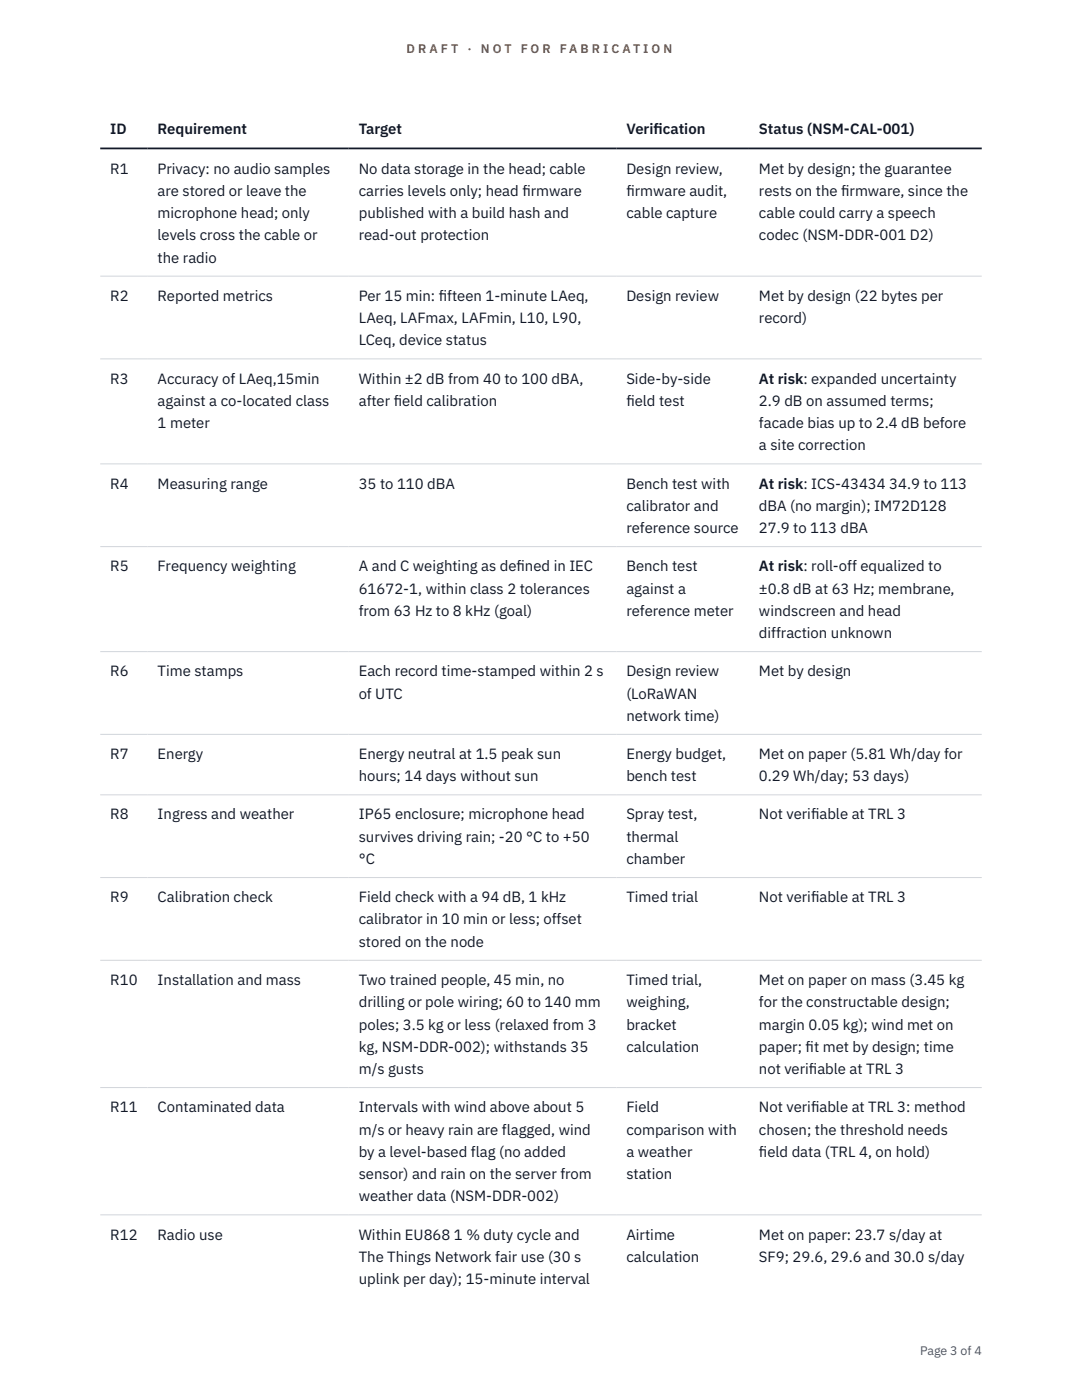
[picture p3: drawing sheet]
<svg xmlns="http://www.w3.org/2000/svg" width="216mm" height="279mm" viewBox="0 0 216 279" stroke-linecap="round" stroke-linejoin="round" font-family="sans-serif">
<defs><g id="words">
<g font-size="3" fill="#111827">
<text x="22" y="26.8">ID</text>
<text x="31.5" y="26.8">Requirement</text>
<text x="71.6" y="26.8">Target</text>
<text x="125" y="26.8">Verif</text>
<text x="130.4" y="26.8">ication</text>
<text x="151.4" y="26.8">Status (NSM-CAL-001)</text>
<text x="22" y="34.6">R1</text>
<text x="31.5" y="34.6">Privacy: no audio samples</text>
<text x="71.6" y="34.6">No data storage in the head; cable</text>
<text x="125" y="34.6">Design review,</text>
<text x="151.4" y="34.6">Met by design; the guarantee</text>
<text x="31.5" y="39.1">are stored or leave the</text>
<text x="71.6" y="39.1">carries levels only; head f</text>
<text x="104.2" y="39.1">irmware</text>
<text x="125" y="39.1">f</text>
<text x="125" y="39.1">irmware audit,</text>
<text x="151.4" y="39.1">rests on the f</text>
<text x="167.8" y="39.1">irmware, since the</text>
<text x="31.5" y="43.5">microphone head; only</text>
<text x="31.5" y="48">levels cross the cable or</text>
<text x="71.6" y="43.5">published with a build hash and</text>
<text x="71.6" y="48">read-out protection</text>
<text x="125" y="43.5">cable capture</text>
<text x="151.4" y="43.5">cable could carry a speech</text>
<text x="151.4" y="48">codec (NSM-DDR-001 D2)</text>
<text x="31.5" y="52.4">the radio</text>
<text x="22" y="60">R2</text>
<text x="31.5" y="60">Reported metrics</text>
<text x="71.6" y="60">Per 15 min: f</text>
<text x="71.6" y="64.5">LAeq, LAFmax, LAFmin, L10, L90,</text>
<text x="87.6" y="60">ifteen 1-minute LAeq,</text>
<text x="125" y="60">Design review</text>
<text x="151.4" y="60">Met by design (22 bytes per</text>
<text x="151.4" y="64.5">record)</text>
<text x="71.6" y="68.9">LCeq, device status</text>
<text x="22" y="76.5">R3</text>
<text x="31.5" y="76.5">Accuracy of LAeq,15min</text>
<text x="71.6" y="76.5">Within ±2 dB from 40 to 100 dBA,</text>
<text x="125" y="76.5">Side-by-side</text>
<text x="151.4" y="76.5">At risk: expanded uncertainty</text>
<text x="31.5" y="81">against a co-located class</text>
<text x="71.6" y="81">after f</text>
<text x="78.6" y="81">ield calibration</text>
<text x="125" y="81">f</text>
<text x="125" y="81">ield test</text>
<text x="151.4" y="81">2.9 dB on assumed terms;</text>
<text x="31.5" y="85.4">1 meter</text>
<text x="151.4" y="85.4">facade bias up to 2.4 dB before</text>
<text x="151.4" y="89.9">a site correction</text>
<text x="22" y="97.5">R4</text>
<text x="31.5" y="97.5">Measuring range</text>
<text x="71.6" y="97.5">35 to 110 dBA</text>
<text x="125" y="97.5">Bench test with</text>
<text x="125" y="101.9">calibrator and</text>
<text x="151.4" y="97.5">At risk: ICS-43434 34.9 to 113</text>
<text x="151.4" y="101.9">dBA (no margin); IM72D128</text>
<text x="125" y="106.4">reference source</text>
<text x="151.4" y="106.4">27.9 to 113 dBA</text>
<text x="22" y="114">R5</text>
<text x="31.5" y="114">Frequency weighting</text>
<text x="71.6" y="114">A and C weighting as def</text>
<text x="71.6" y="118.5">61672-1, within class 2 tolerances</text>
<text x="103.1" y="114">ined in IEC</text>
<text x="125" y="114">Bench test</text>
<text x="125" y="118.5">against a</text>
<text x="151.4" y="114">At risk: roll-off equalized to</text>
<text x="151.4" y="118.5">±0.8 dB at 63 Hz; membrane,</text>
<text x="71.6" y="122.9">from 63 Hz to 8 kHz (goal)</text>
<text x="125" y="122.9">reference meter</text>
<text x="151.4" y="122.9">windscreen and head</text>
<text x="151.4" y="127.3">diffraction unknown</text>
<text x="22" y="135">R6</text>
<text x="31.5" y="135">Time stamps</text>
<text x="71.6" y="135">Each record time-stamped within 2 s</text>
<text x="125" y="135">Design review</text>
<text x="151.4" y="135">Met by design</text>
<text x="71.6" y="139.4">of UTC</text>
<text x="125" y="139.4">(LoRaWAN</text>
<text x="125" y="143.9">network time)</text>
<text x="22" y="151.5">R7</text>
<text x="31.5" y="151.5">Energy</text>
<text x="71.6" y="151.5">Energy neutral at 1.5 peak sun</text>
<text x="71.6" y="155.9">hours; 14 days without sun</text>
<text x="125" y="151.5">Energy budget,</text>
<text x="125" y="155.9">bench test</text>
<text x="151.4" y="151.5">Met on paper (5.81 Wh/day for</text>
<text x="151.4" y="155.9">0.29 Wh/day; 53 days)</text>
<text x="22" y="163.5">R8</text>
<text x="31.5" y="163.5">Ingress and weather</text>
<text x="71.6" y="163.5">IP65 enclosure; microphone head</text>
<text x="71.6" y="168">survives driving rain; -20 °C to +50</text>
<text x="125" y="163.5">Spray test,</text>
<text x="125" y="168">thermal</text>
<text x="151.4" y="163.5">Not verif</text>
<text x="161.8" y="163.5">iable at TRL 3</text>
<text x="71.6" y="172.4">°C</text>
<text x="125" y="172.4">chamber</text>
<text x="22" y="180.1">R9</text>
<text x="31.5" y="180.1">Calibration check</text>
<text x="71.6" y="180.1">Field check with a 94 dB, 1 kHz</text>
<text x="71.6" y="184.5">calibrator in 10 min or less; offset</text>
<text x="125" y="180.1">Timed trial</text>
<text x="151.4" y="180.1">Not verif</text>
<text x="161.8" y="180.1">iable at TRL 3</text>
<text x="71.6" y="188.9">stored on the node</text>
<text x="22" y="196.6">R10</text>
<text x="31.5" y="196.6">Installation and mass</text>
<text x="71.6" y="196.6">Two trained people, 45 min, no</text>
<text x="125" y="196.6">Timed trial,</text>
<text x="151.4" y="196.6">Met on paper on mass (3.45 kg</text>
<text x="71.6" y="201">drilling or pole wiring; 60 to 140 mm</text>
<text x="125" y="201">weighing,</text>
<text x="151.4" y="201">for the constructable design;</text>
<text x="71.6" y="205.5">poles; 3.5 kg or less (relaxed from 3</text>
<text x="71.6" y="209.9">kg, NSM-DDR-002); withstands 35</text>
<text x="125" y="205.5">bracket</text>
<text x="125" y="209.9">calculation</text>
<text x="151.4" y="205.5">margin 0.05 kg); wind met on</text>
<text x="151.4" y="209.9">paper; f</text>
<text x="160.7" y="209.9">it met by design; time</text>
<text x="71.6" y="214.3">m/s gusts</text>
<text x="151.4" y="214.3">not verif</text>
<text x="161.4" y="214.3">iable at TRL 3</text>
<text x="22" y="222">R11</text>
<text x="31.5" y="222">Contaminated data</text>
<text x="71.6" y="222">Intervals with wind above about 5</text>
<text x="125" y="222">Field</text>
<text x="151.4" y="222">Not verif</text>
<text x="161.8" y="222">iable at TRL 3: method</text>
<text x="71.6" y="226.4">m/s or heavy rain are flagged, wind</text>
<text x="125" y="226.4">comparison with</text>
<text x="151.4" y="226.4">chosen; the threshold needs</text>
<text x="71.6" y="230.9">by a level-based flag (no added</text>
<text x="125" y="230.9">a weather</text>
<text x="151.4" y="230.9">f</text>
<text x="151.4" y="230.9">ield data (TRL 4, on hold)</text>
<text x="71.6" y="235.3">sensor) and rain on the server from</text>
<text x="71.6" y="239.8">weather data (NSM-DDR-002)</text>
<text x="125" y="235.3">station</text>
<text x="22" y="247.4">R12</text>
<text x="31.5" y="247.4">Radio use</text>
<text x="71.6" y="247.4">Within EU868 1 % duty cycle and</text>
<text x="71.6" y="251.8">The Things Network fair use (30 s</text>
<text x="125" y="247.4">Airtime</text>
<text x="125" y="251.8">calculation</text>
<text x="151.4" y="247.4">Met on paper: 23.7 s/day at</text>
<text x="151.4" y="251.8">SF9; 29.6, 29.6 and 30.0 s/day</text>
<text x="71.6" y="256.3">uplink per day); 15-minute interval</text>
</g>
<g font-size="2.5" fill="#b45309">
<text x="81.1" y="10.5">D R A F T</text>
<text x="93.3" y="10.5">·</text>
<text x="95.9" y="10.5">N O T</text>
<text x="103.9" y="10.5">F O R</text>
<text x="111.7" y="10.5">F A B R I C A T I O N</text>
</g>
<text font-size="2.5" fill="#4b5563" x="183.6" y="270.3">Page 3 of 4</text>
</g></defs>
<path d="M20 55.1h175.9M20 71.6h175.9M20 92.6h175.9M20 109.1h175.9M20 130h175.9M20 146.6h175.9M20 158.6h175.9M20 175.1h175.9M20 191.6h175.9M20 217h175.9M20 242.4h175.9" fill="none" stroke="#d1d5db" stroke-width=".2"/>
<path d="M20 29.6h175.9" fill="none" stroke="#111827" stroke-width=".35"/>
<use href="#words"/>
</svg>
